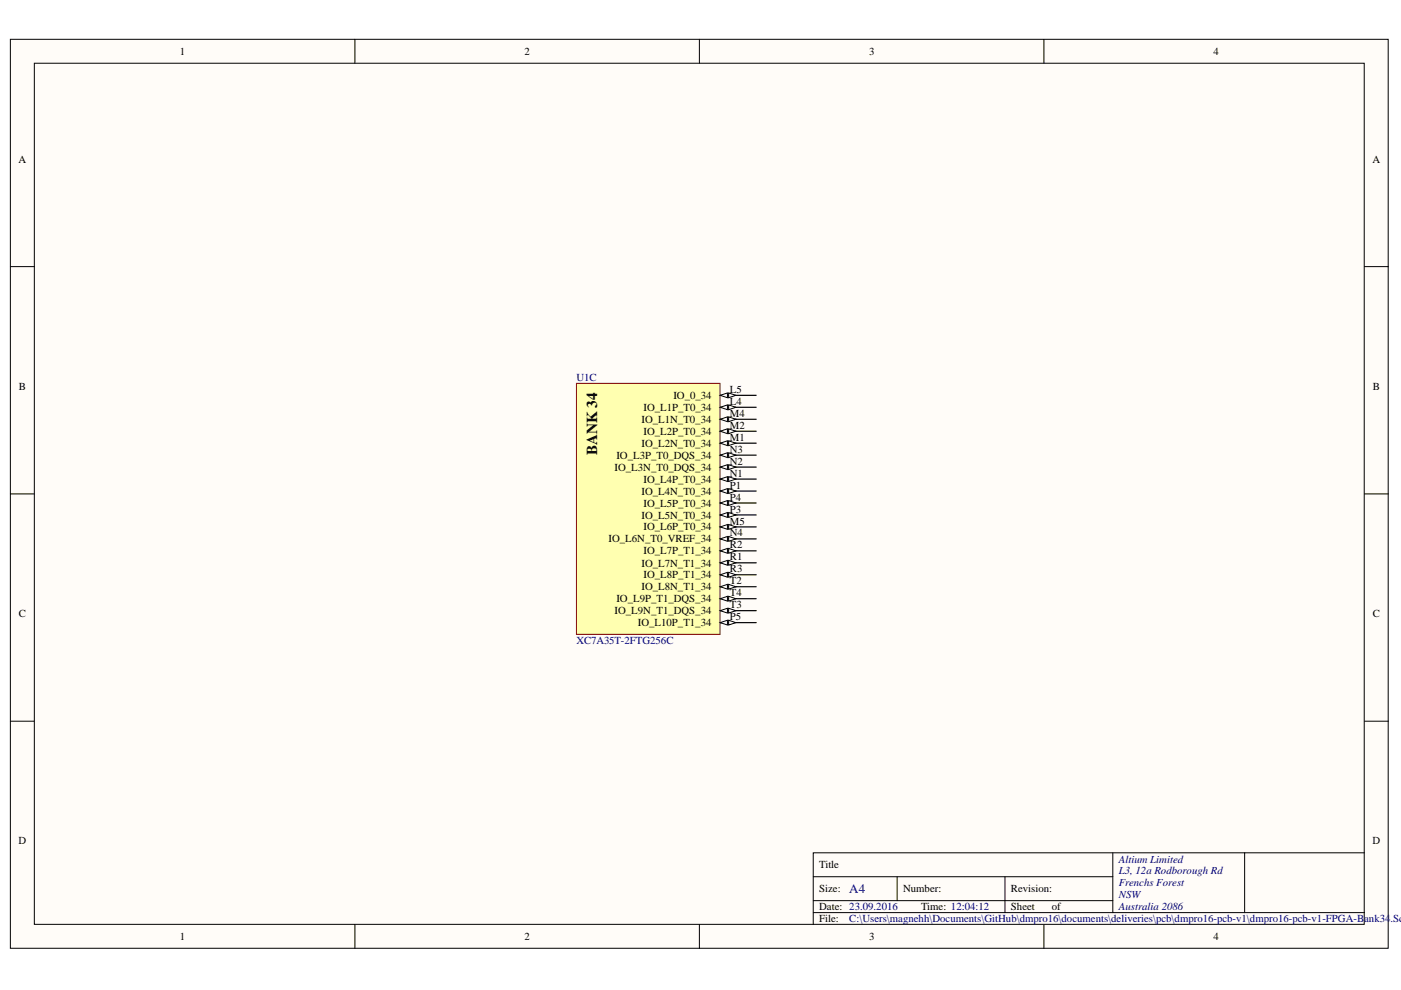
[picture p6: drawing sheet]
<svg xmlns="http://www.w3.org/2000/svg" width="297mm" height="210mm" viewBox="0 0 297 210" stroke-linecap="round" stroke-linejoin="round" font-family="sans-serif">
<defs><g id="words">
<text font-size="3.2" x="126.6" y="96.5" transform="rotate(-90 126.6 96.5)">BANK 34</text>
<text font-size="2.7" fill="#000080" x="180.1" y="189.3">A4</text>
<g font-size="2.3">
<text x="38.1" y="11.6">1</text>
<text x="111.2" y="11.6">2</text>
<text x="184.2" y="11.6">3</text>
<text x="257.3" y="11.6">4</text>
<text x="3.9" y="34.5">A</text>
<text x="291" y="34.5">A</text>
<text x="4" y="82.7">B</text>
<text x="154.7" y="83.3">L5</text>
<text x="291.1" y="82.7">B</text>
<text x="136" y="89.6">IO_L1N_T0_34</text>
<text x="136.4" y="87.1">IO_L1P_T0_34</text>
<text x="142.8" y="84.6">IO_0_34</text>
<text x="154.7" y="85.8">L4</text>
<text x="154.7" y="88.4">M4</text>
<text x="136" y="94.7">IO_L2N_T0_34</text>
<text x="136.4" y="92.2">IO_L2P_T0_34</text>
<text x="154.7" y="90.9">M2</text>
<text x="154.7" y="93.5">M1</text>
<text x="130.3" y="99.8">IO_L3N_T0_DQS_34</text>
<text x="130.7" y="97.3">IO_L3P_T0_DQS_34</text>
<text x="154.7" y="96">N3</text>
<text x="154.7" y="98.5">N2</text>
<text x="154.7" y="101.1">N1</text>
<text x="136" y="104.9">IO_L4N_T0_34</text>
<text x="136.4" y="102.3">IO_L4P_T0_34</text>
<text x="136.4" y="107.4">IO_L5P_T0_34</text>
<text x="154.7" y="103.6">P1</text>
<text x="154.7" y="106.1">P4</text>
<text x="136" y="109.9">IO_L5N_T0_34</text>
<text x="136.4" y="112.5">IO_L6P_T0_34</text>
<text x="154.7" y="108.7">P3</text>
<text x="154.7" y="111.2">M5</text>
<text x="154.7" y="113.7">N4</text>
<text x="129" y="115">IO_L6N_T0_VREF_34</text>
<text x="136.4" y="117.5">IO_L7P_T1_34</text>
<text x="154.7" y="116.3">R2</text>
<text x="154.7" y="118.8">R1</text>
<text x="136" y="120.1">IO_L7N_T1_34</text>
<text x="136" y="125.2">IO_L8N_T1_34</text>
<text x="136.4" y="122.6">IO_L8P_T1_34</text>
<text x="154.7" y="121.4">R3</text>
<text x="154.7" y="123.9">T2</text>
<text x="4" y="130.9">C</text>
<text x="130.3" y="130.2">IO_L9N_T1_DQS_34</text>
<text x="130.7" y="127.7">IO_L9P_T1_DQS_34</text>
<text x="154.7" y="126.4">T4</text>
<text x="154.7" y="129">T3</text>
<text x="154.7" y="131.5">P5</text>
<text x="291.1" y="130.9">C</text>
<text x="135.2" y="132.8">IO_L10P_T1_34</text>
<text x="3.9" y="179">D</text>
<text x="291" y="179">D</text>
<text x="173.7" y="184.1">Title</text>
<text x="173.7" y="189.2">Size:</text>
<text x="191.5" y="189.2">Number:</text>
<text x="214.3" y="189.2">Revision:</text>
<text x="173.7" y="193">Date: 23.09.2016</text>
<text x="173.7" y="195.5">File:</text>
<text x="195.3" y="193">Time: 12:04:12</text>
<text x="214.3" y="193">Sheet</text>
<text x="223" y="193">of</text>
<text x="38.1" y="199.3">1</text>
<text x="111.2" y="199.3">2</text>
<text x="184.2" y="199.3">3</text>
<text x="257.3" y="199.3">4</text>
</g>
<g font-size="2.3" fill="#000080">
<text x="122.2" y="80.8">U1C</text>
<text x="122.2" y="136.6">XC7A35T-2FTG256C</text>
<text x="237.2" y="182.9">Altium Limited</text>
<text x="237.2" y="185.4">L3, 12a Rodborough Rd</text>
<text x="237.2" y="187.9">Frenchs Forest</text>
<text x="237.2" y="190.5">NSW</text>
<text x="180.1" y="195.5">C:\Users\magnehh\Documents\GitHub\dmpro16\documents\deliveries\pcb\dmpro16-pcb-v1\dmpro16-pcb-v1-FPGA-Bank34.Sch</text>
<text x="237.2" y="193">Australia 2086</text>
</g>
</g></defs>
<g fill="#fffcf8" stroke="#000" stroke-width=".21">
<path d="M2.2 8.3h292.1v192.8h-292.1z"/>
<path d="M7.3 13.4h281.9v182.6h-281.9z"/>
</g>
<g fill="none" stroke="#000" stroke-width=".21">
<path d="M75.2 8.3v5.1M148.3 8.3v5.1M221.3 8.3v5.1M2.2 56.5h5.1M289.3 56.5h5.1M2.2 104.7h5.1M289.3 104.7h5.1M2.2 152.9h5.1M289.3 152.9h5.1M75.2 196v5.1M148.3 196v5.1M172.4 185.9h63.5"/>
<path d="M172.4 193.5h116.9M172.4 191h63.5M190.2 185.9v5.1M213.1 185.9v7.6M221.3 196v5.1M235.9 180.8v12.7M263.9 180.8h-91.5v15.2M289.3 180.8h-25.4v12.7"/>
</g>
<path d="M122.2 81.3h30.5v53.2h-30.5z" fill="#ffffb0" stroke="#800000" stroke-width=".21"/>
<path d="M152.7 83.8h7.6" fill="none" stroke="#000" stroke-width=".25"/>
<path d="M152.7 83.8l1.5-.5v1z" fill="#fffcf8"/>
<path d="M152.7 83.8l1.5-.5v1z" fill="none" stroke="#000" stroke-width=".21"/>
<path d="M154.5 83.3l1.5 .5-1.5 .5z" fill="#fffcf8"/>
<path d="M154.5 83.3l1.5 .5-1.5 .5z" fill="none" stroke="#000" stroke-width=".21"/>
<path d="M152.7 86.4h7.6" fill="none" stroke="#000" stroke-width=".25"/>
<path d="M152.7 86.4l1.5-.6v1.1z" fill="#fffcf8"/>
<path d="M152.7 86.4l1.5-.6v1.1z" fill="none" stroke="#000" stroke-width=".21"/>
<path d="M154.5 85.8l1.5 .6-1.5 .5z" fill="#fffcf8"/>
<path d="M154.5 85.8l1.5 .6-1.5 .5z" fill="none" stroke="#000" stroke-width=".21"/>
<path d="M152.7 88.9h7.6" fill="none" stroke="#000" stroke-width=".25"/>
<path d="M152.7 88.9l1.5-.5v1z" fill="#fffcf8"/>
<path d="M152.7 88.9l1.5-.5v1z" fill="none" stroke="#000" stroke-width=".21"/>
<path d="M154.5 88.4l1.5 .5-1.5 .5z" fill="#fffcf8"/>
<path d="M154.5 88.4l1.5 .5-1.5 .5z" fill="none" stroke="#000" stroke-width=".21"/>
<path d="M152.7 91.4h7.6" fill="none" stroke="#000" stroke-width=".25"/>
<path d="M152.7 91.4l1.5-.5v1z" fill="#fffcf8"/>
<path d="M152.7 91.4l1.5-.5v1z" fill="none" stroke="#000" stroke-width=".21"/>
<path d="M154.5 90.9l1.5 .5-1.5 .5z" fill="#fffcf8"/>
<path d="M154.5 90.9l1.5 .5-1.5 .5z" fill="none" stroke="#000" stroke-width=".21"/>
<path d="M152.7 94h7.6" fill="none" stroke="#000" stroke-width=".25"/>
<path d="M152.7 94l1.5-.5v1z" fill="#fffcf8"/>
<path d="M152.7 94l1.5-.5v1z" fill="none" stroke="#000" stroke-width=".21"/>
<path d="M154.5 93.5l1.5 .5-1.5 .5z" fill="#fffcf8"/>
<path d="M154.5 93.5l1.5 .5-1.5 .5z" fill="none" stroke="#000" stroke-width=".21"/>
<path d="M152.7 96.5h7.6" fill="none" stroke="#000" stroke-width=".25"/>
<path d="M152.7 96.5l1.5-.5v1z" fill="#fffcf8"/>
<path d="M152.7 96.5l1.5-.5v1z" fill="none" stroke="#000" stroke-width=".21"/>
<path d="M154.5 96l1.5 .5-1.5 .5z" fill="#fffcf8"/>
<path d="M154.5 96l1.5 .5-1.5 .5z" fill="none" stroke="#000" stroke-width=".21"/>
<path d="M152.7 99h7.6" fill="none" stroke="#000" stroke-width=".25"/>
<path d="M152.7 99l1.5-.5v1z" fill="#fffcf8"/>
<path d="M152.7 99l1.5-.5v1z" fill="none" stroke="#000" stroke-width=".21"/>
<path d="M154.5 98.5l1.5 .5-1.5 .5z" fill="#fffcf8"/>
<path d="M154.5 98.5l1.5 .5-1.5 .5z" fill="none" stroke="#000" stroke-width=".21"/>
<path d="M152.7 101.6h7.6" fill="none" stroke="#000" stroke-width=".25"/>
<path d="M152.7 101.6l1.5-.5v1z" fill="#fffcf8"/>
<path d="M152.7 101.6l1.5-.5v1z" fill="none" stroke="#000" stroke-width=".21"/>
<path d="M154.5 101.1l1.5 .5-1.5 .5z" fill="#fffcf8"/>
<path d="M154.5 101.1l1.5 .5-1.5 .5z" fill="none" stroke="#000" stroke-width=".21"/>
<path d="M152.7 104.1h7.6" fill="none" stroke="#000" stroke-width=".25"/>
<path d="M152.7 104.1l1.5-.5v1z" fill="#fffcf8"/>
<path d="M152.7 104.1l1.5-.5v1z" fill="none" stroke="#000" stroke-width=".21"/>
<path d="M154.5 103.6l1.5 .5-1.5 .5z" fill="#fffcf8"/>
<path d="M154.5 103.6l1.5 .5-1.5 .5z" fill="none" stroke="#000" stroke-width=".21"/>
<path d="M152.7 106.6h7.6" fill="none" stroke="#000" stroke-width=".25"/>
<path d="M152.7 106.6l1.5-.5v1.1z" fill="#fffcf8"/>
<path d="M152.7 106.6l1.5-.5v1.1z" fill="none" stroke="#000" stroke-width=".21"/>
<path d="M154.5 106.1l1.5 .5-1.5 .6z" fill="#fffcf8"/>
<path d="M154.5 106.1l1.5 .5-1.5 .6z" fill="none" stroke="#000" stroke-width=".21"/>
<path d="M152.7 109.2h7.6" fill="none" stroke="#000" stroke-width=".25"/>
<path d="M152.7 109.2l1.5-.5v1z" fill="#fffcf8"/>
<path d="M152.7 109.2l1.5-.5v1z" fill="none" stroke="#000" stroke-width=".21"/>
<path d="M154.5 108.7l1.5 .5-1.5 .5z" fill="#fffcf8"/>
<path d="M154.5 108.7l1.5 .5-1.5 .5z" fill="none" stroke="#000" stroke-width=".21"/>
<path d="M152.7 111.7h7.6" fill="none" stroke="#000" stroke-width=".25"/>
<path d="M152.7 111.7l1.5-.5v1z" fill="#fffcf8"/>
<path d="M152.7 111.7l1.5-.5v1z" fill="none" stroke="#000" stroke-width=".21"/>
<path d="M154.5 111.2l1.5 .5-1.5 .5z" fill="#fffcf8"/>
<path d="M154.5 111.2l1.5 .5-1.5 .5z" fill="none" stroke="#000" stroke-width=".21"/>
<path d="M152.7 114.3h7.6" fill="none" stroke="#000" stroke-width=".25"/>
<path d="M152.7 114.3l1.5-.5v1z" fill="#fffcf8"/>
<path d="M152.7 114.3l1.5-.5v1z" fill="none" stroke="#000" stroke-width=".21"/>
<path d="M154.5 113.8l1.5 .5-1.5 .5z" fill="#fffcf8"/>
<path d="M154.5 113.8l1.5 .5-1.5 .5z" fill="none" stroke="#000" stroke-width=".21"/>
<path d="M152.7 116.8h7.6" fill="none" stroke="#000" stroke-width=".25"/>
<path d="M152.7 116.8l1.5-.5v1z" fill="#fffcf8"/>
<path d="M152.7 116.8l1.5-.5v1z" fill="none" stroke="#000" stroke-width=".21"/>
<path d="M154.5 116.3l1.5 .5-1.5 .5z" fill="#fffcf8"/>
<path d="M154.5 116.3l1.5 .5-1.5 .5z" fill="none" stroke="#000" stroke-width=".21"/>
<path d="M152.7 119.3h7.6" fill="none" stroke="#000" stroke-width=".25"/>
<path d="M152.7 119.3l1.5-.5v1z" fill="#fffcf8"/>
<path d="M152.7 119.3l1.5-.5v1z" fill="none" stroke="#000" stroke-width=".21"/>
<path d="M154.5 118.8l1.5 .5-1.5 .5z" fill="#fffcf8"/>
<path d="M154.5 118.8l1.5 .5-1.5 .5z" fill="none" stroke="#000" stroke-width=".21"/>
<path d="M152.7 121.9h7.6" fill="none" stroke="#000" stroke-width=".25"/>
<path d="M152.7 121.9l1.5-.5v1z" fill="#fffcf8"/>
<path d="M152.7 121.9l1.5-.5v1z" fill="none" stroke="#000" stroke-width=".21"/>
<path d="M154.5 121.4l1.5 .5-1.5 .5z" fill="#fffcf8"/>
<path d="M154.5 121.4l1.5 .5-1.5 .5z" fill="none" stroke="#000" stroke-width=".21"/>
<path d="M152.7 124.4h7.6" fill="none" stroke="#000" stroke-width=".25"/>
<path d="M152.7 124.4l1.5-.5v1z" fill="#fffcf8"/>
<path d="M152.7 124.4l1.5-.5v1z" fill="none" stroke="#000" stroke-width=".21"/>
<path d="M154.5 123.9l1.5 .5-1.5 .5z" fill="#fffcf8"/>
<path d="M154.5 123.9l1.5 .5-1.5 .5z" fill="none" stroke="#000" stroke-width=".21"/>
<path d="M152.7 126.9h7.6" fill="none" stroke="#000" stroke-width=".25"/>
<path d="M152.7 126.9l1.5-.5v1z" fill="#fffcf8"/>
<path d="M152.7 126.9l1.5-.5v1z" fill="none" stroke="#000" stroke-width=".21"/>
<path d="M154.5 126.4l1.5 .5-1.5 .5z" fill="#fffcf8"/>
<path d="M154.5 126.4l1.5 .5-1.5 .5z" fill="none" stroke="#000" stroke-width=".21"/>
<path d="M152.7 129.5h7.6" fill="none" stroke="#000" stroke-width=".25"/>
<path d="M152.7 129.5l1.5-.5v1z" fill="#fffcf8"/>
<path d="M152.7 129.5l1.5-.5v1z" fill="none" stroke="#000" stroke-width=".21"/>
<path d="M154.5 129l1.5 .5-1.5 .5z" fill="#fffcf8"/>
<path d="M154.5 129l1.5 .5-1.5 .5z" fill="none" stroke="#000" stroke-width=".21"/>
<path d="M152.7 132h7.6" fill="none" stroke="#000" stroke-width=".25"/>
<path d="M152.7 132l1.5-.5v1z" fill="#fffcf8"/>
<path d="M152.7 132l1.5-.5v1z" fill="none" stroke="#000" stroke-width=".21"/>
<path d="M154.5 131.5l1.5 .5-1.5 .5z" fill="#fffcf8"/>
<path d="M154.5 131.5l1.5 .5-1.5 .5z" fill="none" stroke="#000" stroke-width=".21"/>
<use href="#words"/>
</svg>
